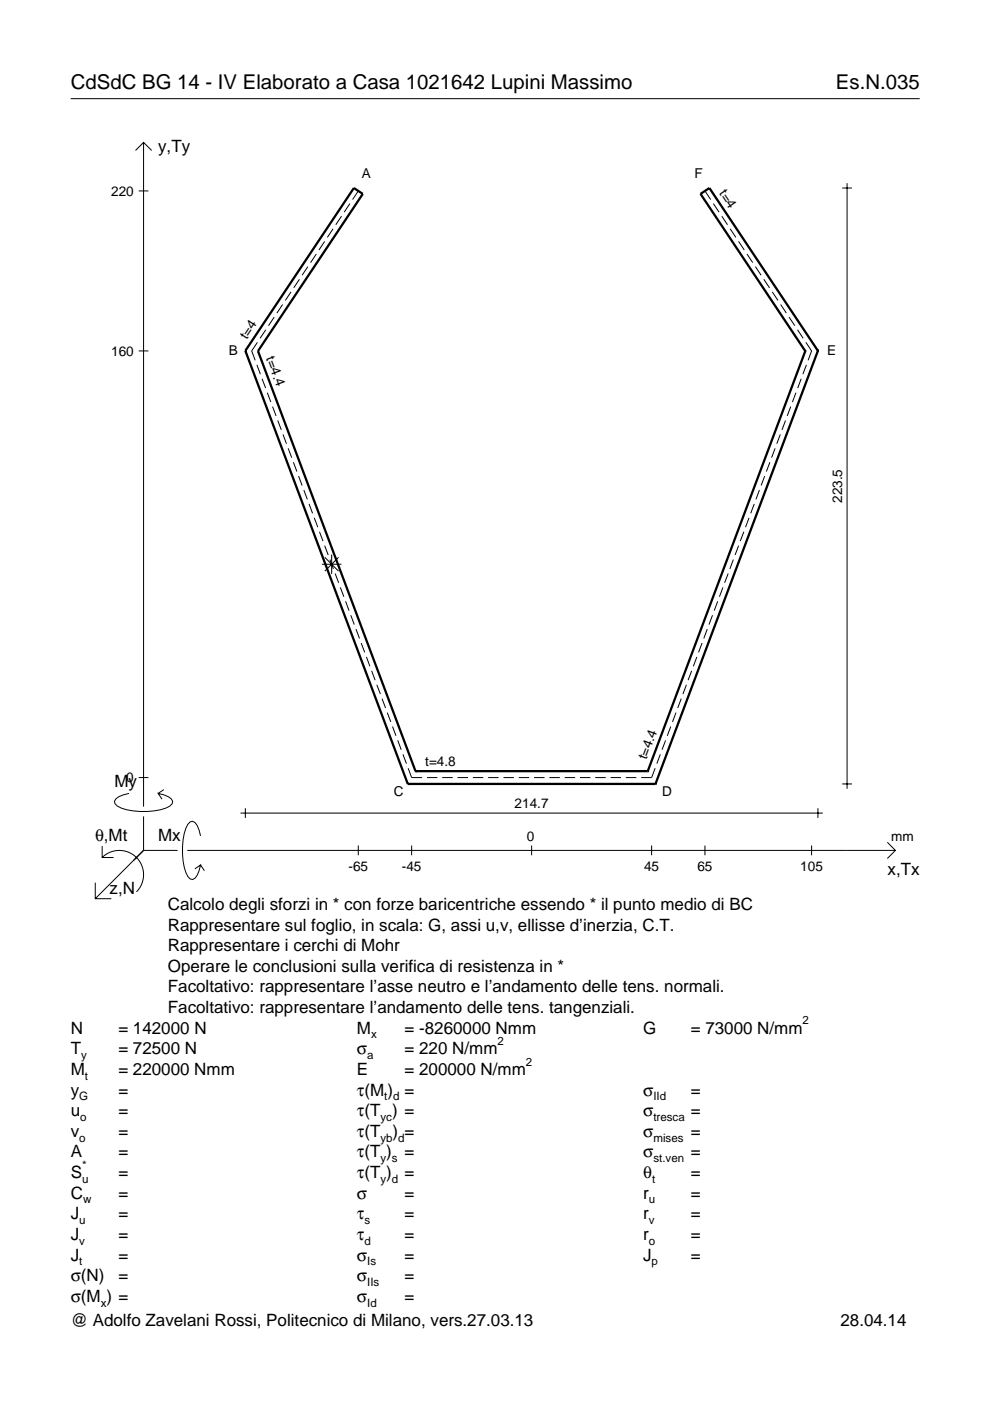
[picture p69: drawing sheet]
<svg xmlns="http://www.w3.org/2000/svg" width="210mm" height="297mm" viewBox="0 0 210 297" stroke-linecap="round" stroke-linejoin="round" font-family="sans-serif">
<defs><g id="words">
<g font-size="4.3">
<text x="15" y="18.9">CdSdC BG 14 - IV Elaborato a Casa 1021642 Lupini Massimo</text>
<text x="177.2" y="18.9">Es.N.035</text>
</g>
<g font-size="3.6">
<text x="33.5" y="32.3">y,Ty</text>
<text x="24.3" y="166.9">My</text>
<text x="20.1" y="178.2">θ,Mt</text>
<text x="33.5" y="178.2">Mx</text>
<text x="188.2" y="185.5">x,Tx</text>
<text x="23.2" y="189.6">z,N</text>
<text x="35.6" y="192.9">Calcolo degli sforzi in * con forze baricentriche essendo * il punto medio di BC</text>
<text x="35.6" y="197.3">Rappresentare sul foglio, in scala: G, assi u,v, ellisse d’inerzia, C.T.</text>
<text x="35.6" y="201.7">Rappresentare i cerchi di Mohr</text>
<text x="35.6" y="206">Operare le conclusioni sulla verifica di resistenza in *</text>
<text x="35.6" y="210.4">Facoltativo: rappresentare l’asse neutro e l’andamento delle tens. normali.</text>
<text x="35.6" y="214.8">Facoltativo: rappresentare l’andamento delle tens. tangenziali.</text>
<text x="15" y="219.2">N</text>
<text x="25.1" y="219.2">= 142000 N</text>
<text x="75.7" y="219.2">M</text>
<text x="85.8" y="219.2">= -8260000 Nmm</text>
<text x="136.4" y="219.2">G</text>
<text x="146.5" y="219.2">= 73000 N/mm</text>
<text x="15" y="227.9">M</text>
<text x="15" y="223.5">T</text>
<text x="25.1" y="223.5">= 72500 N</text>
<text x="25.1" y="227.9">= 220000 Nmm</text>
<text x="75.7" y="223.5">σ</text>
<text x="75.7" y="227.9">E</text>
<text x="85.8" y="223.5">= 220 N/mm</text>
<text x="85.8" y="227.9">= 200000 N/mm</text>
<text x="15" y="232.3">y</text>
<text x="25.1" y="232.3">=</text>
<text x="75.7" y="232.3">τ(M ) =</text>
<text x="136.4" y="232.3">σ</text>
<text x="146.5" y="232.3">=</text>
<text x="15" y="236.7">u</text>
<text x="25.1" y="236.7">=</text>
<text x="75.7" y="236.7">τ(T ) =</text>
<text x="136.4" y="236.7">σ</text>
<text x="146.5" y="236.7">=</text>
<text x="15" y="241">v</text>
<text x="15" y="245.4">A</text>
<text x="25.1" y="241">=</text>
<text x="25.1" y="245.4">=</text>
<text x="75.7" y="245.4">τ(T )</text>
<text x="75.7" y="241">τ(T</text>
<text x="83.3" y="241">) =</text>
<text x="85.8" y="245.4">=</text>
<text x="136.4" y="241">σ</text>
<text x="136.4" y="245.4">σ</text>
<text x="146.5" y="241">=</text>
<text x="146.5" y="245.4">=</text>
<text x="15" y="249.8">S</text>
<text x="25.1" y="249.8">=</text>
<text x="75.7" y="249.8">τ(T )</text>
<text x="85.8" y="249.8">=</text>
<text x="136.4" y="249.8">θ</text>
<text x="146.5" y="249.8">=</text>
<text x="15" y="254.2">C</text>
<text x="25.1" y="254.2">=</text>
<text x="75.7" y="254.2">σ</text>
<text x="85.8" y="254.2">=</text>
<text x="136.4" y="254.2">r</text>
<text x="146.5" y="254.2">=</text>
<text x="15" y="258.5">J</text>
<text x="15" y="262.9">J</text>
<text x="25.1" y="258.5">=</text>
<text x="25.1" y="262.9">=</text>
<text x="75.7" y="258.5">τ</text>
<text x="75.7" y="262.9">τ</text>
<text x="85.8" y="258.5">=</text>
<text x="85.8" y="262.9">=</text>
<text x="136.4" y="258.5">r</text>
<text x="136.4" y="262.9">r</text>
<text x="146.5" y="258.5">=</text>
<text x="146.5" y="262.9">=</text>
<text x="15" y="267.3">J</text>
<text x="25.1" y="267.3">=</text>
<text x="75.7" y="267.3">σ</text>
<text x="85.8" y="267.3">=</text>
<text x="136.4" y="267.3">J</text>
<text x="146.5" y="267.3">=</text>
<text x="15" y="271.7">σ(N)</text>
<text x="25.1" y="271.7">=</text>
<text x="75.7" y="271.7">σ</text>
<text x="85.8" y="271.7">=</text>
<text x="15" y="281.2">@ Adolfo Zavelani Rossi, Politecnico di Milano, vers.27.03.13</text>
<text x="15" y="276">σ(M ) =</text>
<text x="75.7" y="276">σ</text>
<text x="85.8" y="276">=</text>
<text x="178.2" y="281.2">28.04.14</text>
</g>
<g font-size="2.9">
<text x="23.6" y="41.5">220</text>
<text x="76.7" y="37.8">A</text>
<text x="147.2" y="37.8">F</text>
<text x="152.4" y="41" transform="rotate(56 152.4 41)">t=4</text>
<text x="23.6" y="75.4">160</text>
<text x="48.5" y="75.3">B</text>
<text x="52.3" y="72.1" transform="rotate(-56 52.3 72.1)">t=4</text>
<text x="56.4" y="76" transform="rotate(69 56.4 76)">t=4.4</text>
<text x="175.4" y="75.3">E</text>
<text x="178.6" y="106.6" transform="rotate(-90 178.6 106.6)">223.5</text>
<text x="137.1" y="161.2" transform="rotate(-69 137.1 161.2)">t=4.4</text>
<text x="26.8" y="165.9">0</text>
<text x="90.2" y="162.5">t=4.8</text>
<text x="83.5" y="168.8">C</text>
<text x="109.1" y="171.4">214.7</text>
<text x="140.4" y="168.8">D</text>
<text x="111.7" y="178.2">0</text>
<text x="189" y="178.2">mm</text>
<text x="73.9" y="184.7">-65</text>
<text x="85.2" y="184.7">-45</text>
<text x="136.6" y="184.7">45</text>
<text x="147.9" y="184.7">65</text>
<text x="169.7" y="184.7">105</text>
</g>
<g font-size="2.4">
<text x="78.7" y="220.2">x</text>
<text x="105.5" y="221.5">2</text>
<text x="170.2" y="217.2">2</text>
<text x="17.2" y="224.5">y</text>
<text x="77.9" y="224.5">a</text>
<text x="111.5" y="225.9">2</text>
<text x="16.8" y="233.3">G</text>
<text x="18" y="228.9">t</text>
<text x="81.5" y="233.3">t d</text>
<text x="138.5" y="233.3">IId</text>
<text x="17" y="237.7">o</text>
<text x="80.7" y="237.7">yc</text>
<text x="138.5" y="237.7">tresca</text>
<text x="16.8" y="242">o</text>
<text x="80.7" y="242">yb d</text>
<text x="138.5" y="242">mises</text>
<text x="17.4" y="250.8">u</text>
<text x="17.4" y="247.8">*</text>
<text x="80.7" y="246.4">y s</text>
<text x="80.7" y="250.8">y d</text>
<text x="138.2" y="250.8">t</text>
<text x="138.5" y="246.4">st.ven</text>
<text x="17.6" y="255.2">w</text>
<text x="137.6" y="255.2">u</text>
<text x="16.8" y="259.5">u</text>
<text x="16.8" y="263.9">v</text>
<text x="77.3" y="259.5">s</text>
<text x="77.3" y="263.9">d</text>
<text x="137.6" y="259.5">v</text>
<text x="137.6" y="263.9">o</text>
<text x="16.8" y="268.3">t</text>
<text x="77.9" y="268.3">Is</text>
<text x="138.2" y="268.3">p</text>
<text x="77.9" y="272.7">IIs</text>
<text x="21.4" y="277">x</text>
<text x="77.9" y="277">Id</text>
</g>
</g></defs>
<g fill="none" stroke="#000" stroke-width=".21">
<path d="M15 20.9h180M28.7 31.9l1.7-1.7 1.8 1.7M30.4 30.2v140.8M178.6 39.9h2M179.6 38.8v128.4M29.4 40.5h2.1M63.5 59.2l-1.2 1.8M65.3 56.5l-1.2 1.9M67.1 53.9l-1.3 1.8M68.8 51.2l-1.2 1.8M70.6 48.5l-1.2 1.8M72.4 45.8l-1.2 1.9"/>
<path d="M74.2 43.2l-1.2 1.8M76 40.5l-1.2 1.8M149.5 40.5l1.2 1.8M151.2 43.2l1.3 1.8M153 45.8l1.2 1.9M154.8 48.5l1.2 1.8M156.6 51.2l1.2 1.8M158.4 53.9l1.2 1.8M160.2 56.5l1.2 1.9M161.9 59.2l1.3 1.8M29.4 74.4h2.1M54.5 77.4l.7 1.9"/>
<path d="M54.6 72.6l-1.2 1.8 .7 2M56.4 69.9l-1.3 1.8M58.1 67.2l-1.2 1.9M59.9 64.6l-1.2 1.8M61.7 61.9l-1.2 1.8M163.7 61.9l1.2 1.8M165.5 64.6l1.2 1.8M167.3 67.2l1.2 1.9M169.1 69.9l1.2 1.8M170.9 72.6l1.2 1.8-.8 2M171 77.4l-.8 1.9M55.6 80.3l.7 2"/>
<path d="M56.7 83.3l.7 1.9M57.8 86.2l.7 2M58.9 89.2l.7 1.9M60 92.1l.7 2M61.1 95.1l.7 1.9M62.2 98l.7 2M163.2 98l-.7 2M164.3 95.1l-.7 1.9M165.4 92.1l-.7 2M166.5 89.2l-.7 1.9M167.7 86.2l-.8 2M168.8 83.3l-.8 1.9"/>
<path d="M169.9 80.3l-.8 2M63.3 100.9l.8 2M64.4 103.9l.8 2M65.5 106.8l.8 2M66.6 109.8l.8 2M67.7 112.7l.8 2M68.3 119.6h4.1M68.8 115.7l.8 2M68.9 118.2l2.9 2.9M69.9 118.6l.8 2M70.3 117.6v4.1M71.8 118.2l-2.9 2.9"/>
<path d="M155.5 118.6l-.8 2M156.6 115.7l-.7 2M157.7 112.7l-.7 2M158.8 109.8l-.7 2M159.9 106.8l-.7 2M161 103.9l-.7 2M162.1 100.9l-.7 2M71.1 121.6l.7 2M72.2 124.5l.7 2M73.3 127.5l.7 2M74.4 130.4l.7 2M75.5 133.4l.7 2"/>
<path d="M76.6 136.3l.7 2M77.7 139.3l.7 2M147.7 139.3l-.7 2M148.9 136.3l-.8 2M150 133.4l-.8 2M151.1 130.4l-.8 2M152.2 127.5l-.8 2M153.3 124.5l-.8 2M154.4 121.6l-.8 2M78.8 142.2l.7 2M79.9 145.2l.7 2M81 148.1l.7 2"/>
<path d="M82.1 151.1l.8 2M83.2 154l.8 2M84.3 157l.8 2M85.4 159.9l.8 2M140 159.9l-.7 2M141.1 157l-.7 2M142.2 154l-.7 2M143.3 151.1l-.7 2M144.4 148.1l-.7 2M145.5 145.2l-.7 2M146.6 142.2l-.7 2M21.7 179.4v2.4h2.4"/>
<path d="M27.3 168.2a3.6 3.6 0 0 0-3 1.7l.1 .5a5.6 5.6 0 0 0 3.8 1.5 13.4 13.4 0 0 0 7.8-1l.5-.5 .1-.5a3.6 3.6 0 0 0-3.1-1.7l.8 1.2M29.4 164.9h2.1M30.4 173.1v7.2M34.7 167.4l-1.2 .8M42.5 177.2a3.6 3.6 0 0 0-1.7-3.1l-.5 .2a5.7 5.7 0 0 0-1.5 3.7 13.3 13.3 0 0 0 1 7.9l.5 .5 .5 .1a3.6 3.6 0 0 0 1.7-3.1l-1.2 .8M51 172.4h123.4M52 171.4v2M76 179.3v2M86.5 162.9l.8 2h2.2M87.3 179.3v2M90.5 164.9h2.2M93.8 164.9h2.2"/>
<path d="M97 164.9h2.2M100.3 164.9h2.2M103.5 164.9h2.2M106.7 164.9h2.3M110 164.9h2.2M112.7 179.3v2M113.2 164.9h2.2M116.5 164.9h2.2M119.7 164.9h2.2M123 164.9h2.2M126.2 164.9h2.2M129.5 164.9h2.2"/>
<path d="M132.7 164.9h2.2M138.2 179.3v2M138.9 162.9l-.7 2h-2.3M149.5 179.3v2M172.1 179.3v2M173.4 171.4v2M178.6 166.2h2M188.1 178.6l1.7 1.7-1.7 1.7M20.2 187.2v3.3h3.4M21.7 181.8a5.1 5.1 0 0 1 7.2 0 5.1 5.1 0 0 1 0 7.3M30.4 180.3l-10.2 10.2M30.4 180.3h7.2"/>
<path d="M39.7 180.3h150.1M42.5 183.4l.8 1.2"/>
</g>
<g fill="none" stroke="#000" stroke-width=".48">
<path d="M52 74.4h.1M52 74.4l23-34.5 1.9 1.2-22.2 33.3M52 74.4l34.5 91.8M54.7 74.4h.1M54.7 74.4l33.4 89.1M170.7 74.4h.1M170.7 74.4l-33.4 89.1M173.4 74.4h.1M173.4 74.4l-34.4 91.8M173.4 74.4l-23-34.5-1.9 1.2 22.2 33.3M86.5 166.2h.1M86.5 166.2h52.5"/>
<path d="M88.1 163.5h.1M88.1 163.5h49.2M137.3 163.5h.1M139 166.2h.1"/>
</g>
<use href="#words"/>
</svg>
